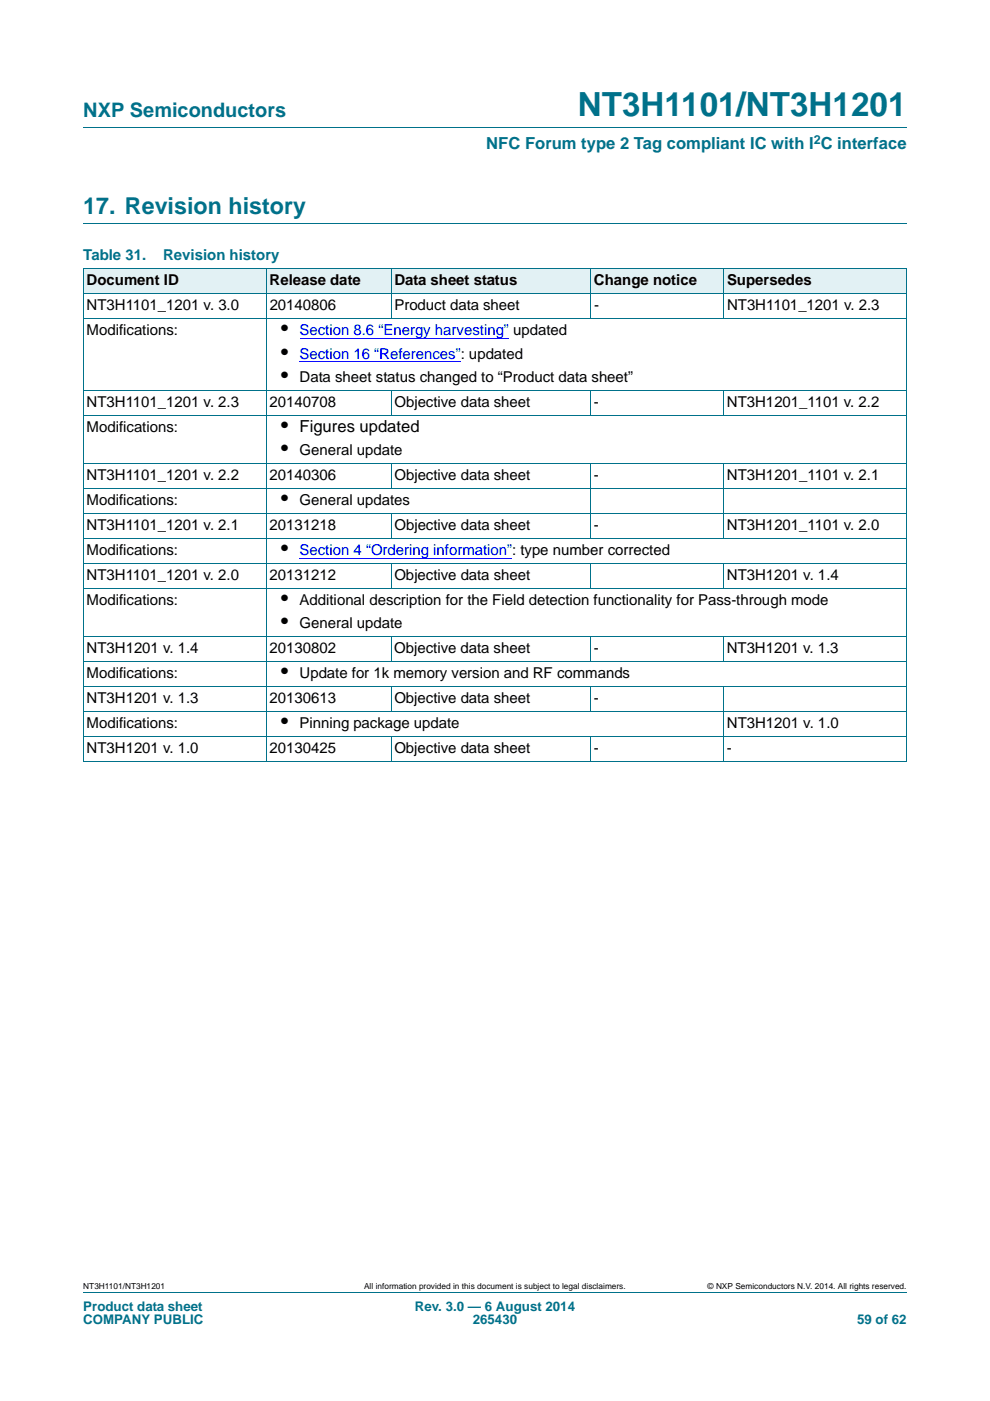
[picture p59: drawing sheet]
<svg xmlns="http://www.w3.org/2000/svg" width="210mm" height="297mm" viewBox="0 0 210 297" stroke-linecap="round" stroke-linejoin="round" font-family="sans-serif">
<defs><g id="words">
<text font-size="7" fill="#00718a" x="122.5" y="24.6">NT3H1101/NT3H1201</text>
<text font-size="4.9" fill="#00718a" x="17.7" y="45.4">17. Revision history</text>
<text font-size="4.2" fill="#00718a" x="17.7" y="24.9">NXP Semiconductors</text>
<g font-size="4.2">
<text x="59.6" y="71.1">•</text>
<text x="59.6" y="76">•</text>
<text x="59.6" y="81">•</text>
<text x="59.6" y="91.5">•</text>
<text x="59.6" y="96.5">•</text>
<text x="59.6" y="107.1">•</text>
<text x="59.6" y="117.6">•</text>
<text x="59.6" y="128.2">•</text>
<text x="59.6" y="133.2">•</text>
<text x="59.6" y="143.7">•</text>
<text x="59.6" y="154.3">•</text>
</g>
<text font-size="3.5" fill="#00718a" x="103.1" y="31.6">NFC Forum type 2 Tag compliant IC with I C interface</text>
<text font-size="3.5" x="63.5" y="91.5">Figures updated</text>
<g font-size="3.2" fill="#00718a">
<text x="17.7" y="55.2">Table 31.</text>
<text x="34.6" y="55.2">Revision history</text>
</g>
<g font-size="3.2">
<text x="18.4" y="60.5">Document ID</text>
<text x="18.4" y="65.8">NT3H1101_1201 v. 3.0</text>
<text x="57.2" y="60.5">Release date</text>
<text x="57.2" y="65.8">20140806</text>
<text x="83.7" y="60.5">Data sheet status</text>
<text x="83.7" y="65.8">Product data sheet</text>
<text x="126" y="60.5">Change notice</text>
<text x="126" y="65.8">-</text>
<text x="154.2" y="60.5">Supersedes</text>
<text x="154.2" y="65.8">NT3H1101_1201 v. 2.3</text>
<text x="18.4" y="71.1">Modifications:</text>
<text x="63.5" y="81">Data sheet status changed to “Product data sheet”</text>
<text x="18.4" y="86.3">NT3H1101_1201 v. 2.3</text>
<text x="57.2" y="86.3">20140708</text>
<text x="83.7" y="86.3">Objective data sheet</text>
<text x="126" y="86.3">-</text>
<text x="154.2" y="86.3">NT3H1201_1101 v. 2.2</text>
<text x="18.4" y="91.5">Modifications:</text>
<text x="18.4" y="101.8">NT3H1101_1201 v. 2.2</text>
<text x="57.2" y="101.8">20140306</text>
<text x="63.5" y="96.5">General update</text>
<text x="83.7" y="101.8">Objective data sheet</text>
<text x="126" y="101.8">-</text>
<text x="154.2" y="101.8">NT3H1201_1101 v. 2.1</text>
<text x="18.4" y="107.1">Modifications:</text>
<text x="63.5" y="107.1">General updates</text>
<text x="18.4" y="112.4">NT3H1101_1201 v. 2.1</text>
<text x="57.2" y="112.4">20131218</text>
<text x="83.7" y="112.4">Objective data sheet</text>
<text x="126" y="112.4">-</text>
<text x="154.2" y="112.4">NT3H1201_1101 v. 2.0</text>
<text x="18.4" y="117.6">Modifications:</text>
<text x="18.4" y="122.9">NT3H1101_1201 v. 2.0</text>
<text x="57.2" y="122.9">20131212</text>
<text x="83.6" y="122.9">Objective data sheet</text>
<text x="154.2" y="122.9">NT3H1201 v. 1.4</text>
<text x="18.4" y="128.2">Modifications:</text>
<text x="63.5" y="128.2">Additional description for the Field detection functionality for Pass-through mode</text>
<text x="63.5" y="133.2">General update</text>
<text x="18.4" y="138.5">NT3H1201 v. 1.4</text>
<text x="18.4" y="143.7">Modifications:</text>
<text x="57.2" y="138.5">20130802</text>
<text x="63.5" y="143.7">Update for 1k memory version and RF commands</text>
<text x="83.6" y="138.5">Objective data sheet</text>
<text x="125.9" y="138.5">-</text>
<text x="154.1" y="138.5">NT3H1201 v. 1.3</text>
<text x="18.4" y="149">NT3H1201 v. 1.3</text>
<text x="57.2" y="149">20130613</text>
<text x="83.6" y="149">Objective data sheet</text>
<text x="125.9" y="149">-</text>
<text x="18.4" y="154.3">Modifications:</text>
<text x="63.5" y="154.3">Pinning package update</text>
<text x="154.2" y="154.3">NT3H1201 v. 1.0</text>
<text x="18.4" y="159.6">NT3H1201 v. 1.0</text>
<text x="57.2" y="159.6">20130425</text>
<text x="83.6" y="159.6">Objective data sheet</text>
<text x="125.9" y="159.6">-</text>
<text x="154.2" y="159.6">-</text>
</g>
<g font-size="3.2" fill="#00f">
<text x="63.5" y="71.1">Section 8.6 “Energy harvesting” updated</text>
<text x="63.5" y="76">Section 16 “References”: updated</text>
<text x="63.5" y="117.6">Section 4 “Ordering information”: type number corrected</text>
</g>
<g font-size="2.8" fill="#00718a">
<text x="17.7" y="277.9">Product data sheet</text>
<text x="17.7" y="280.8">COMPANY PUBLIC</text>
<text x="88" y="277.9">Rev. 3.0 — 6 August 2014</text>
<text x="100.3" y="280.8">265430</text>
<text x="181.8" y="280.8">59 of 62</text>
</g>
<text font-size="2.6" fill="#00718a" x="172.6" y="30.5">2</text>
<g font-size="1.8">
<text x="17.7" y="273.3">NT3H1101/NT3H1201</text>
<text x="77.2" y="273.3">All information provided in this document is subject to legal disclaimers.</text>
<text x="150.1" y="273.3">© NXP Semiconductors N.V. 2014. All rights reserved.</text>
</g>
</g></defs>
<path d="M17.7 27h174.6M17.7 47.4h174.6M17.7 273.9h174.6" fill="none" stroke="#00718a" stroke-width=".21"/>
<g fill="#e2f1f4">
<path d="M17.7 57h38.8v5.3h-38.8z"/>
<path d="M56.5 57h26.4v5.3h-26.4z"/>
<path d="M82.9 57h42.4v5.3h-42.4z"/>
<path d="M125.3 57h28.2v5.3h-28.2z"/>
<path d="M153.5 57h38.8v5.3h-38.8z"/>
</g>
<path d="M63.5 71.8h43.4" fill="none" stroke="#00f" stroke-width=".21"/>
<path d="M106.9 71.7h1v.2h-1z" fill="#00f"/>
<path d="M63.5 76.7h33.2" fill="none" stroke="#00f" stroke-width=".21"/>
<path d="M96.7 76.6h1v.2h-1z" fill="#00f"/>
<path d="M63.5 118.3h44.1" fill="none" stroke="#00f" stroke-width=".21"/>
<path d="M107.6 118.3h1v.1h-1z" fill="#00f"/>
<g fill="none" stroke="#00718a" stroke-width=".21">
<path d="M17.6 57h174.7M17.7 57v104.4M56.5 56.9v104.5M82.9 56.9v10.7M125.3 56.9v10.7M153.5 56.9v10.7M192.3 57v104.4M17.6 62.3h174.7M17.6 67.6h174.7M17.6 82.7h174.7M17.6 88h174.7M17.6 98.2h174.7"/>
<path d="M82.9 82.7v5.4M82.9 98.2v5.4M125.3 82.7v5.4M125.3 98.2v16M153.5 82.7v5.4M153.5 98.2v16M17.6 103.5h174.7M17.6 108.8h174.7M17.6 114.1h174.7M17.6 119.4h174.7M82.9 108.8v5.4M82.9 119.4v5.3"/>
<path d="M125.3 119.4v5.3M153.5 119.4v5.3M17.6 124.7h174.7M17.6 134.9h174.7M82.9 134.9v5.4M125.3 134.9v5.4M153.5 134.9v5.4M17.6 140.2h174.7M17.6 145.5h174.7M17.6 150.8h174.7M17.6 156.1h174.7M82.9 145.5v5.4"/>
<path d="M82.9 156.1v5.3M125.3 145.5v5.4M125.3 156.1v5.3M153.5 145.5v15.9M17.6 161.4h174.7"/>
</g>
<use href="#words"/>
</svg>
